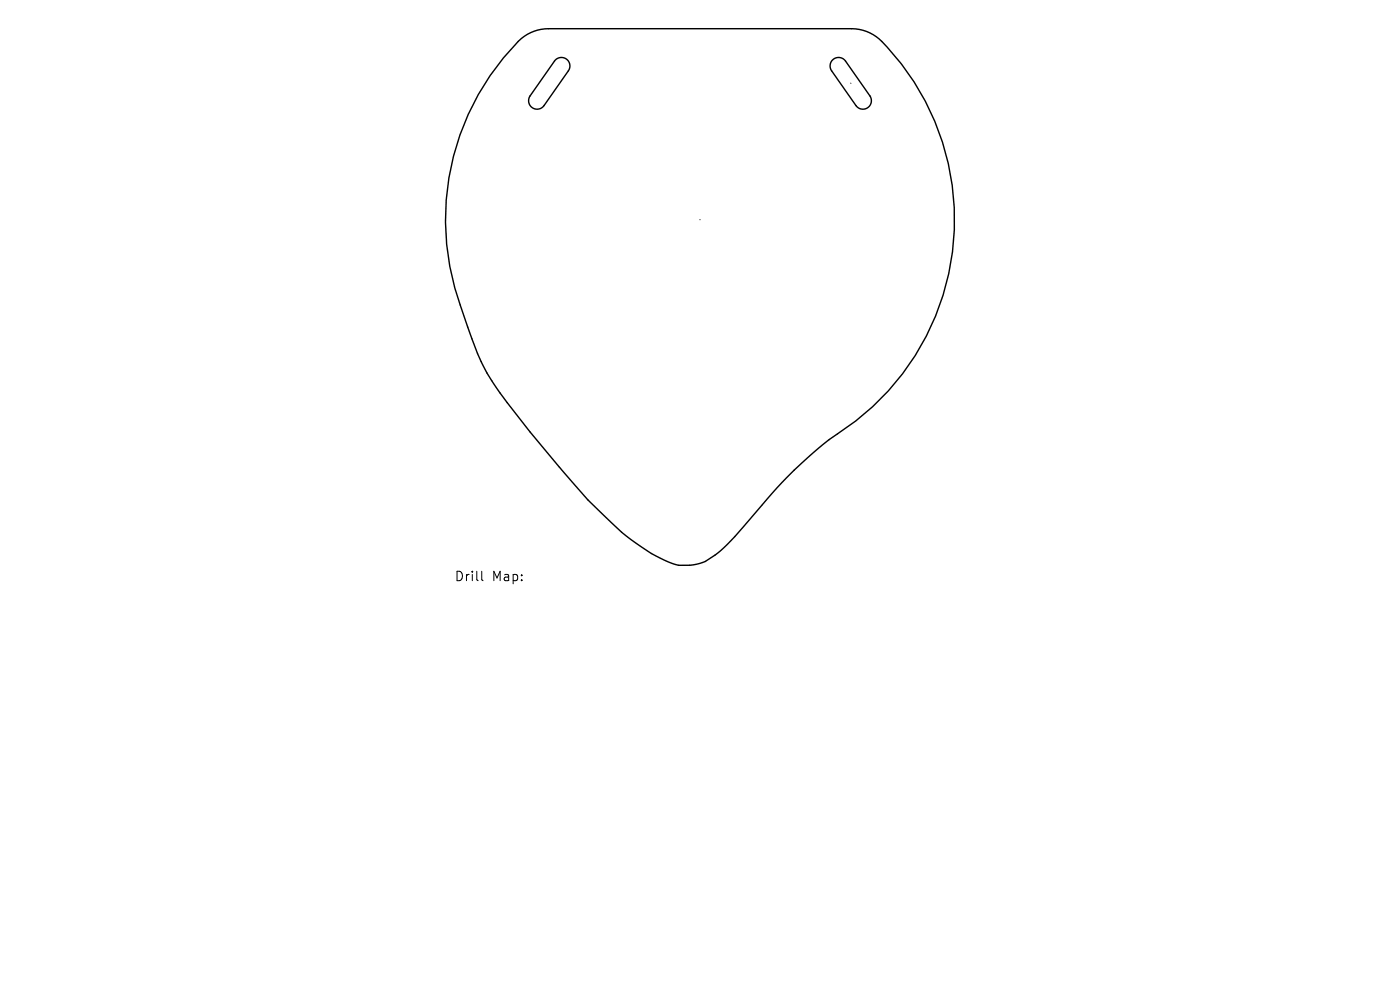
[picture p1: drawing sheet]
<svg xmlns="http://www.w3.org/2000/svg" width="297mm" height="210mm" viewBox="0 0 297 210" stroke-linecap="round" stroke-linejoin="round" font-family="sans-serif">
<defs><g id="words">
<g font-size="2.8">
<text x="96.4" y="123.6">Drill</text>
<text x="104.4" y="123.6">Map:</text>
</g>
</g></defs>
<path d="M110 8.7a9 9 0 0 1 6.4-2.6h64.3a9.5 9.5 0 0 1 7.5 3.8 54.1 54.1 0 0 1-12.3 83.3l-4.5 3.8-4.8 4.6-2.9 3.2-7.8 9-2.1 2.2-2.1 1.7-2.1 1.4-1 .4-2.1 .4h-2.5l-1.9-.6-2.6-1.2-2.8-1.7-3.9-2.8-5.7-5.3a65.1 65.1 0 0 1-6.3-6.8l-2-2.2a172.5 172.5 0 0 1-12.7-15.9l-2.8-4.3-1-2-1-2.1-2.1-5.6a64.3 64.3 0 0 1-4.7-22.3 54 54 0 0 1 15.5-38.4zM117.8 12.7a1.8 1.8 0 0 1 2.5-.1 1.8 1.8 0 0 1 .3 2.4l-5.2 7.4a1.8 1.8 0 0 1-2.5 .4 1.8 1.8 0 0 1-.4-2.5zM176.6 12.7a1.8 1.8 0 0 1 2.8 .3l5.1 7.3a1.8 1.8 0 0 1-.4 2.5 1.8 1.8 0 0 1-2.5-.4l-5.2-7.4a1.8 1.8 0 0 1 .2-2.3z" fill="none" stroke="#000" stroke-width=".3"/>
<g fill="#000" stroke="#000" stroke-width=".21">
<circle cx="180.5" cy="17.7" r=".03"/>
<circle cx="148.5" cy="46.6" r=".03"/>
</g>
<path d="M102.2 121.2v1.7l.3 .3" fill="none" stroke="#000" stroke-width=".21"/>
<use href="#words"/>
</svg>
